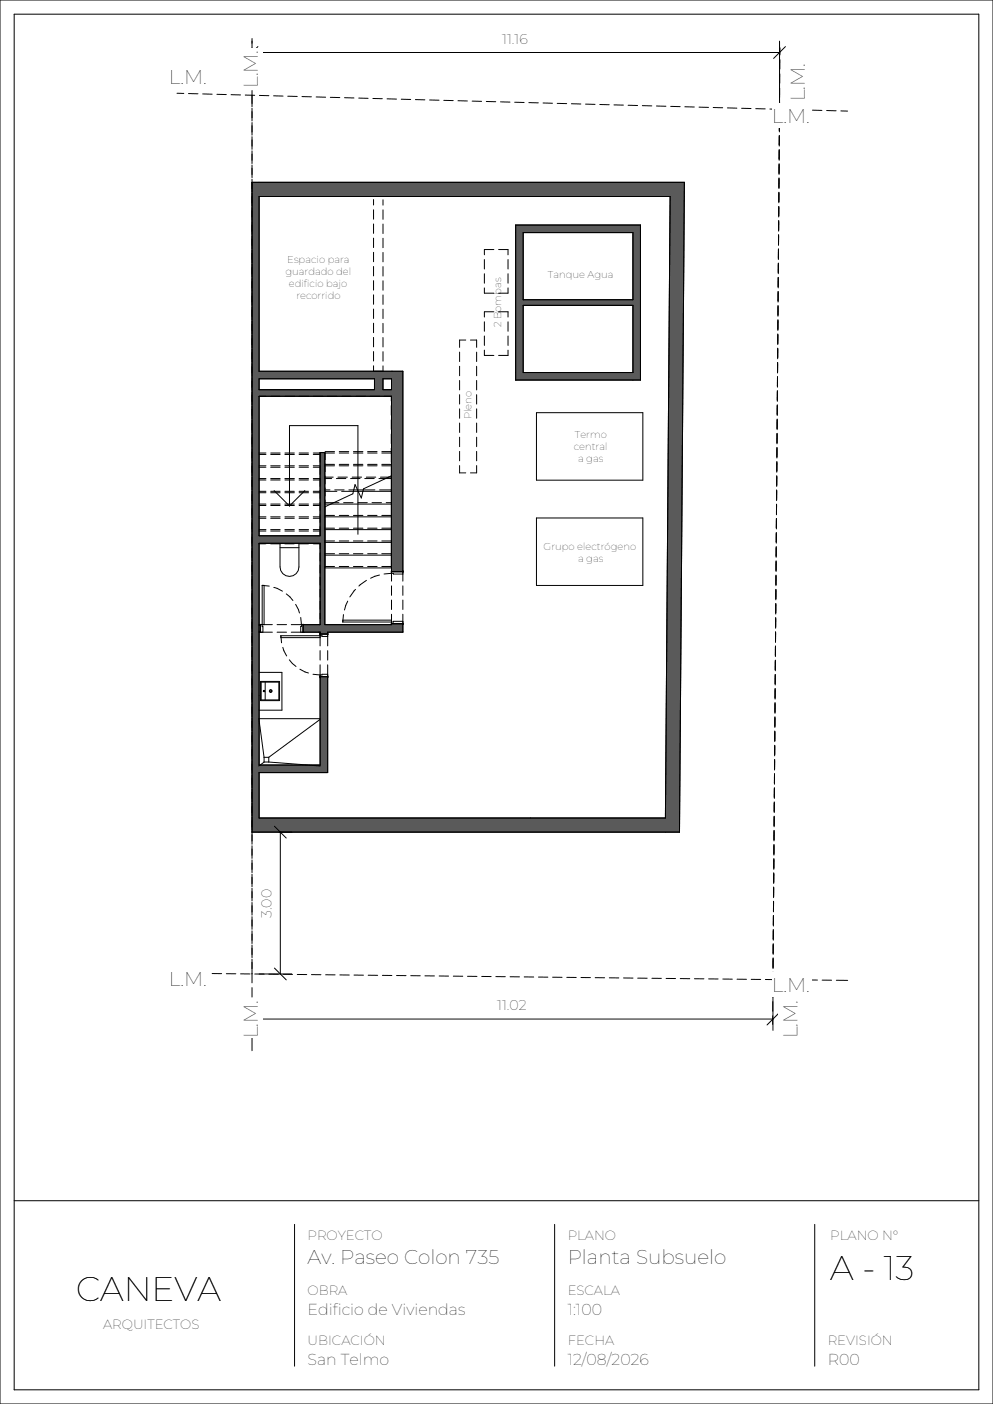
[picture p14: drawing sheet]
<svg xmlns="http://www.w3.org/2000/svg" width="210mm" height="297mm" viewBox="0 0 210 297" stroke-linecap="round" stroke-linejoin="round" font-family="sans-serif">
<defs><g id="words">
<g font-size="7.2">
<text x="16.1" y="275.3">CANEVA</text>
<text x="175.6" y="270.7">A - 13</text>
</g>
<g font-size="4.2">
<text x="35.7" y="17.8">L.M.</text>
<text x="54.5" y="18.6" transform="rotate(-90 54.5 18.6)">L.M.</text>
<text x="170.2" y="21.4" transform="rotate(-90 170.2 21.4)">L.M.</text>
<text x="163.2" y="25.9">L.M.</text>
<text x="35.7" y="208.6">L.M.</text>
<text x="163.2" y="209.8">L.M.</text>
<text x="54.5" y="219.6" transform="rotate(-90 54.5 219.6)">L.M.</text>
<text x="168.7" y="219.6" transform="rotate(-90 168.7 219.6)">L.M.</text>
<text x="65" y="267.3">Av. Paseo Colon 735</text>
<text x="120" y="267.3">Planta Subsuelo</text>
</g>
<g font-size="3.4">
<text x="65" y="278.1">Edificio de Viviendas</text>
<text x="120" y="278.1">1:100</text>
<text x="65" y="288.7">San Telmo</text>
<text x="120" y="288.7">12/08/2026</text>
<text x="175" y="288.7">R00</text>
</g>
<g font-size="3">
<text x="106.2" y="9.2">11.16</text>
<text x="57.4" y="194.2" transform="rotate(-90 57.4 194.2)">3.00</text>
<text x="105.1" y="213.7">11.02</text>
</g>
<g font-size="2.8">
<text x="65" y="262.2">PROYECTO</text>
<text x="120" y="262.2">PLANO</text>
<text x="175.6" y="262.2">PLANO N°</text>
<text x="65" y="274">OBRA</text>
<text x="120" y="274">ESCALA</text>
<text x="21.8" y="281.2">ARQUITECTOS</text>
<text x="65" y="284.6">UBICACIÓN</text>
<text x="120" y="284.6">FECHA</text>
<text x="175" y="284.6">REVISIÓN</text>
</g>
<g font-size="2.1">
<text x="60.4" y="58.2">guardado del</text>
<text x="60.8" y="55.6">Espacio para</text>
<text x="115.9" y="58.8">Tanque Agua</text>
<text x="61.1" y="60.7">edificio bajo</text>
<text x="62.7" y="63.3">recorrido</text>
<text x="106" y="69.2" transform="rotate(-90 106 69.2)">2 Bombas</text>
<text x="99.7" y="88.7" transform="rotate(-90 99.7 88.7)">Pleno</text>
<text x="121.3" y="95.2">central</text>
<text x="121.6" y="92.6">Termo</text>
<text x="122.2" y="97.8">a gas</text>
<text x="115" y="116.2">Grupo electrógeno</text>
<text x="122.2" y="118.8">a gas</text>
</g>
</g></defs>
<path d="M54.8 83.6v.2z" fill="#ff8040"/>
<g fill="#c1c1c1">
<path d="M54.8 113.3v.2z"/>
<path d="M54.8 114.7v.2z"/>
</g>
<path d="M54.8 113.5v1.2z" fill="#c0c0c0"/>
<g fill="#c1c1c1">
<path d="M54.8 132.1h.3v.2h-.3z"/>
<path d="M54.8 133.5h.3v.2h-.3z"/>
</g>
<path d="M54.8 132.3h.3v1.2h-.3z" fill="#c0c0c0"/>
<path d="M54.8 161.8v.2z" fill="#c1c1c1"/>
<path d="M53.3 38.6v137.4h90.4l1-137.4zM54.8 41.6h86.9l-1 131.4h-85.9v-9.6h14.5v-20.3h-1.6v18.7h-12.9v-46.9h12.9v17.2h-3.6v1.6h3.6v.4h1.6v-.4h15.9v-1.8h-2.4v.2h-14.1v-36.4h-1v17.6h-12.9v-29.5h28v37.1h2.4v-42.4h-30.4zM81 80.1h1.8v2.3h-1.8zM54.8 80.1h24.4v2.3h-24.4zM109 47.6v32.8h26.4v-32.8zM110.6 64.6h23.2v14.2h-23.2zM110.6 49.2h23.2v14.2h-23.2z" fill="#5a5a5a"/>
<g fill="none" stroke="#000" stroke-width=".21">
<path d="M37.4 19.7l1.5 .1M39.9 19.8h2M42.9 19.9h2M45.9 19.9l2 .1M53.3 8.1v1M53.3 10.1v2M53.3 13.1v2M53.3 16.1v2M53.3 19.1v3.5M164.9 18.6v2M164.9 15.6v2M164.9 12.6v2"/>
<path d="M164.9 10.1v1.5M48.9 20l2 .1M51.9 20.1l2 .1M53.3 22.9v2.7M53.3 25.9v2.7M53.3 28.9v2.7M53.3 31.9v2.7M53.3 34.9v2.7M53.3 37.9v140.7M53.3 38.6h91.4M54.9 20.2h2M57.9 20.3h2"/>
<path d="M60.9 20.3l2 .1M63.9 20.4l2 .1M66.8 20.5l2 .1M69.8 20.6h2M72.8 20.7h2M75.8 20.7l2 .1M78.8 20.8l2 .1M81.8 20.9l2 .1M84.8 21h2M87.8 21.1h2M90.8 21.1l2 .1M93.8 21.2l2 .1"/>
<path d="M96.8 21.3l2 .1M99.8 21.4h2M102.8 21.5h2M105.8 21.5l2 .1M108.8 21.6l2 .1M111.8 21.7l2 .1M114.8 21.8h2M117.8 21.9h2M120.8 21.9l2 .1M123.8 22l2 .1M126.8 22.1l2 .1M129.8 22.2h2"/>
<path d="M132.8 22.3h2M135.8 22.3l2 .1M138.8 22.4l2 .1M141.8 22.5l2 .1M144.7 38.6l-1 137.4h-90.4M144.7 38.6v3M144.8 22.6h2M147.8 22.7h2M150.8 22.7l2 .1M153.8 22.8l2 .1M156.8 22.9l2 .1M159.8 23h2"/>
<path d="M162.8 23.1h2M164.7 37.7v2.2M164.7 34.7v2.2M164.8 31.7v2.2M164.8 28.7v2.2M164.8 25.7v2.2M164.8 21.6v3.3M165.8 23.1l2 .1M168.8 23.2l2 .1M171.8 23.3l2 .1M174.8 23.4h2M177.8 23.5h1.4"/>
<path d="M79 42.2v1.2M79 44.4v2M79 47.4v2M79 50.4v2M79 53.4v2M79 56.4v2M79 59.4v2M81 42.3v1.1M81 44.4v2M81 47.4v2M81 50.4v2M81 53.4v2"/>
<path d="M81 56.4v2M81 59.4v2M102.4 54.9v2M102.4 57.9v2M104.4 52.8h-2v1.1M105.4 52.8h2v1.1M107.4 54.9v2M107.4 57.9v2M109 47.6h26.4v32.8h-26.4zM110.6 49.2h23.2v14.2h-23.2zM164.6 58.7l-.1 2.2M164.6 55.7v2.2"/>
<path d="M164.6 52.7v2.2M164.6 49.7v2.2M164.7 46.7l-.1 2.2M164.7 43.7v2.2M164.7 40.7v2.2M79 62.4v2M79 65.4v2M79 68.4v2M79 71.4v2M79 74.4v2M79 77.4v1.1M81 62.4v2"/>
<path d="M81 65.4v2M81 68.4v2M81 71.4v2M81 74.4v2M81 77.4v1.1M97.2 74.5v2M97.2 77.5v2M98.5 71.9h-1.3v1.6M99.5 71.9h1.3v1.6M100.8 74.5v2M100.8 77.5v2M102.4 60.9v1.1h2"/>
<path d="M102.4 68.1v2M102.4 71.1v2M102.4 74.1v1.1h2M104.4 65.9h-2v1.2M105.4 65.9h2v1.2M107.4 60.9v1.1h-2M107.4 68.1v2M107.4 71.1v2M107.4 74.1v1.1h-2M110.6 64.6h23.2v14.2h-23.2zM164.4 79.7v2.2M164.4 76.7v2.2"/>
<path d="M164.5 73.7l-.1 2.2M164.5 70.7v2.2M164.5 67.7v2.2M164.5 64.7v2.2M164.5 61.7v2.2M54.8 80.1h24.4v2.3h-24.4zM54.8 95.8h1.4M54.8 98.8h1.4M54.8 96.1h1.4M54.8 98.5h1.4M57.2 95.8h2M57.2 98.8h2"/>
<path d="M57.2 96.1h2M57.2 98.5h2M60.2 95.8h2M60.2 98.8h2M60.2 96.1h2M60.2 98.5h2M63.2 95.8h2M63.2 98.8h2M63.2 96.1h2M63.2 98.5h2M66.2 95.8h1.5M66.2 98.8h1.5"/>
<path d="M66.2 96.1h1.5M66.2 98.5h1.5M68.7 95.8h2M68.7 95.8v1.5M68.7 98.1v1.7M68.7 95.5h2M68.7 98.2h2M68.7 98.5h2M71.7 95.8h2M71.7 95.5h2M71.7 98.2h2M71.7 98.5h2"/>
<path d="M74.7 95.8h2M74.7 95.5h2M74.7 98.2h2M74.7 98.5h2M77.7 95.8h2M77.7 95.5h2M77.7 98.2h2M77.7 98.5h2M80.7 95.8h2M80.7 95.5h2M80.7 98.2h2M80.7 98.5h2"/>
<path d="M81 80.1h1.8v2.3h-1.8zM82.7 83.8v1M82.7 85.8v2M82.7 88.8v2M82.7 91.8v2M82.7 94.8v3M82.7 98.7v21.4h-14v-14.3M97.2 80.5v2M97.2 83.5v2M97.2 86.5v2M97.2 89.5v2M97.2 92.5v2"/>
<path d="M97.2 95.5v2M97.2 98.5v1.5h1.3M100.8 80.5v2M100.8 83.5v2M100.8 86.5v2M100.8 89.5v2M100.8 92.5v2M100.8 95.5v2M100.8 98.5v1.5h-1.3M113.4 87.3h22.5v14.3h-22.5zM164.3 97.7v2.2M164.3 94.7v2.2"/>
<path d="M164.3 91.7v2.2M164.3 88.7v2.2M164.4 85.7l-.1 2.2M164.4 82.7v2.2M54.8 115h1.4M54.8 112.3h1.4M54.8 109.6h1.4M54.8 106.9h1.4M54.8 104.2h1.4M54.8 101.5h1.4M54.8 112h1.4M54.8 109.3h1.4"/>
<path d="M54.8 106.6h1.4M54.8 103.9h1.4M54.8 101.2h1.4M57.2 115h2M57.2 112.3h2M57.2 109.6h2M57.2 106.9h2M57.2 104.2h2M57.2 101.5h2M57.2 112h2M57.2 109.3h2M57.2 106.6h2"/>
<path d="M57.2 103.9h2M57.2 101.2h2M58 103.8l3.2 3.2M59.2 114.9v5a2 2 0 0 0 2 2 2 2 0 0 0 2-2v-5M59.2 115.8h4M60.2 115h2M60.2 112.3h2M60.2 109.6h2M60.2 106.9h2M60.2 104.2h2M60.2 101.5h2M60.2 112h2"/>
<path d="M60.2 109.3h2M60.2 106.6h2M60.2 103.9h2M60.2 101.2h2M61.2 107v-17h14.5v23M63.2 115h2M63.2 112.3h2M63.2 109.6h2M63.2 106.9h2M63.2 104.2h2M63.2 101.5h2M63.2 112h2"/>
<path d="M63.2 109.3h2M63.2 106.6h2M63.2 103.9h2M63.2 101.2h2M64.5 103.8l-3.3 3.2M66.2 115h1.5M66.2 112.3h1.5M66.2 109.6h1.5M66.2 106.9h1.5M66.2 104.2h1.5M66.2 101.5h1.5M66.2 112h1.5"/>
<path d="M66.2 109.3h1.5M66.2 106.6h1.5M66.2 103.9h1.5M66.2 101.2h1.5M68.7 100.7v1.7M68.7 103.2v1.7M68.7 100.9h1.8M68.7 103.6h1.1M68.7 106.3h3M68.7 109h2M68.7 111.7h2M68.7 114.4h2"/>
<path d="M68.7 117.1h2M68.7 119.8h2M68.7 112h14M68.7 109.3h14M68.7 106.6h14M68.7 103.9h2.5M68.7 101.2h1.4M68.7 114.7h14M68.7 117.4h14M70.8 103.6h2M71.1 101.2h2M71.5 100.9h2"/>
<path d="M71.7 109h2M71.7 111.7h2M71.7 114.4h2M71.7 117.1h2M71.7 119.8h2M72.2 103.9h10.5M72.7 106.3h2M73.8 103.6h5.5M74.1 101.2h2M74.5 100.9h2M74.7 109h2M74.7 111.7h2"/>
<path d="M74.7 114.4h2M74.7 117.1h2M74.7 119.8h2M75.7 106.3h2M77.1 101.2h2M77.5 100.9h2M77.7 109h2M77.7 111.7h2M77.7 114.4h2M77.7 117.1h2M77.7 119.8h2M78.7 106.3h2"/>
<path d="M80.1 101.2h2.6M80.3 103.6h2.4M80.5 100.9h2.2M80.7 109h2M80.7 111.7h2M80.7 114.4h2M80.7 117.1h2M80.7 119.8h2M81.7 106.3h1M82.7 100.7l-5.8 2.7-.5 1.9-1.3-2.8-.5 2-5.9 2.7M113.4 109.6h22.5v14.2h-22.5zM164.1 118.7v2.2"/>
<path d="M164.1 115.7v2.2M164.2 112.7l-.1 2.2M164.2 109.7v2.2M164.2 106.7v2.2M164.2 103.7v2.2M164.2 100.7v2.2M54.8 132.1h2.8M54.8 133.7h2.8M54.8 132.3h.3M54.8 133.5h.3M54.9 132.1h.3M54.9 133.7v.1"/>
<path d="M55.1 132.3h.1M55.1 132.1v1.6M55.2 133.7v.1M55.4 123.8v8.7h.2v1.2M55.4 123.8h.4v8.3M55.4 123.8l1.5 .2M57.9 124.2l1.8 .8M58.6 132.1h2M58.6 133.7h2M59.4 134.5h8.7v.1h1.2M59.4 134.5v.4h8.3M59.4 134.5l.1 1.5"/>
<path d="M59.8 136.9l.8 1.9M60.5 125.6l1.4 1.4M61.2 139.6l1.4 1.4M61.6 132.1h6.1v-17.2h-12.9v46.9h12.9v-21.2M61.6 133.7h6.1v2.9M62.5 127.8l.8 1.9M63.6 130.6l.1 1.9h-.1v1.2M63.9 132.1h.3M63.9 133.7v.1M64.1 132.1v1.6M64.2 133.7v.1M67.7 137.6v2"/>
<path d="M67.7 134.1h1.6M67.7 134v.3M69.3 137.6v2M69.3 134v.3M72.6 130l-.1 1.6M73.5 127.2l-.7 1.8M75.2 124.7l-1.2 1.6M77.5 122.8l-1.6 1.2M80.2 121.6l-1.8 .7M81.2 121.4l2-.1v.1h2M82.8 122.9v-39.1h-28v29.5h12.9v-17.6h1v36.4h14.1v-2.2M82.8 120.8v.3"/>
<path d="M82.8 131.8v.3M82.8 123.9v2M82.8 126.9v2M82.8 120.9h2.4M82.8 131.9h2.4M82.8 131.2h-10.3v.4M85.2 122.9v-44.4h-30.4v-36.9h86.9l-1 131.4h-85.9v-9.6h14.5v-22.8M85.2 129.9v3.8h-15.9v2.9M85.2 123.9v2M85.2 126.9v2M85.2 131.4h-2v.2h-10.7M85.2 131.8v.3"/>
<path d="M85.2 120.8v.3M164 139.7l-.1 2.2M164 136.7v2.2M164 133.7v2.2M164 130.7v2.2M164 127.7v2.2M164.1 124.7v2.2M164.1 121.7v2.2M54.7 152l1.1 8.2M54.8 152h12.9M54.8 142.2h4.8v8h-4.8M55.1 144.1h4v4.1h-4z"/>
<path d="M55.2 144.3h3.8v3.7h-3.8zM55.7 146l.3 .2-.2 .1zM55.8 146.1v.2zM56.1 144.3v3.7M57 146l.2-.1 .3 .1v.3l-.3 .2-.2-.2zM57 146l.2-.1 .3 .1v.3l-.3 .1-.2-.1zM63.4 141.5l1.8 .9M67.7 143.1h1.6M67.7 143v.3M67.7 152.2l-10.9 8M69.3 142.6h-1.2v.2l-1.9-.2M69.3 143v.3"/>
<path d="M163.8 157.7v2.2M163.8 154.7v2.2M163.9 151.7l-.1 2.2M163.9 148.7v2.2M163.9 145.7v2.2M163.9 142.7v2.2M53.3 178.9v2.7M55.8 160.2v1h1M55.8 160.2h1M55.9 161.2l-1.2 .8M56.8 160.2v1M56.8 161.2l10.9 .8"/>
<path d="M163.7 178.6l-.1 2.3M163.7 175.6v2.3M163.7 172.6v2.3M163.7 169.6v2.3M163.8 166.6l-.1 2.3M163.8 163.7v2.2M163.8 160.7v2.2M53.3 181.9v2.7M53.3 184.9v2.7M53.3 187.9v2.7M53.3 190.9v2.7M53.3 193.9v2.7"/>
<path d="M53.3 196.9v2.7M53.3 199.9v2.7M163.5 199.6v2.3M163.5 196.6v2.3M163.5 193.6v2.3M163.6 190.6v2.3M163.6 187.6v2.3M163.6 184.6v2.3M163.6 181.6v2.3M41.5 205.9h2.4M44.9 205.9h2M47.9 206h2"/>
<path d="M50.9 206h2M53.3 202.9v5M53.3 208.9v2M53.3 211.9v10.3M53.3 215.5h110.1M53.9 206h2M54.5 214.3l-2.5 2.5M56.9 206.1h2M59.9 206.1h2M62.9 206.1h2M65.9 206.1l2 .1M68.9 206.2h2"/>
<path d="M71.9 206.2h2M74.9 206.2l2 .1M77.9 206.3h2M80.9 206.3h2M83.9 206.3l2 .1M86.9 206.4h2M89.9 206.4h2M92.9 206.4l2 .1M95.9 206.5h2M98.9 206.5h2M101.9 206.5l2 .1M104.9 206.6h2"/>
<path d="M107.9 206.6h2M110.9 206.6l2 .1M113.9 206.7h2M116.9 206.7h2M119.9 206.7h2M122.9 206.8h2M125.9 206.8h1.9M128.8 206.8h2M131.8 206.9h2M134.8 206.9h2M137.8 206.9h2M140.8 207h2"/>
<path d="M143.8 207h2M146.8 207h2M149.8 207.1h2M152.8 207.1h2M155.8 207.1h2M158.8 207.1l2 .1M161.8 207.2h2M163.4 214.9v1.8M163.4 211.9v2M163.4 208.9v2M163.4 208.7v9.2M163.5 205.6l-.1 2.3"/>
<path d="M163.5 202.6v2.3M164.7 214.3l-2.5 2.5M164.8 207.2h2M167.8 207.2l2 .1M170.8 207.3h2M173.8 207.3h2M176.8 207.3l2.4 .1M3 254h204M62.3 259v30M117.3 259v30M172.3 259v30"/>
</g>
<path d="M105.1 210.8h6.5v3.6h-6.5z" fill="#fff"/>
<path d="M53.3 11.1h111.5M53.3 8.7v2.7M54.5 9.9l-2.5 2.5M164.8 8.7v12.9M166.1 9.9l-2.5 2.5" fill="none" stroke="#000" stroke-width=".21"/>
<g fill="#fff">
<path d="M106.2 6.3h5.6v3.7h-5.6z"/>
<path d="M163.2 205.7h8.4v5.2h-8.4z"/>
<path d="M163.2 21.8h8.4v5.2h-8.4z"/>
<path d="M164.6 211.2h5.1v8.4h-5.1z"/>
<path d="M50.4 211.2h5.2v8.4h-5.2z"/>
<path d="M50.4 10.2h5.2v8.4h-5.2z"/>
<path d="M35.7 204.5h8.4v5.2h-8.4z"/>
<path d="M35.7 13.7h8.4v5.2h-8.4z"/>
<path d="M166.1 13h5.1v8.4h-5.1z"/>
</g>
<path d="M58 174.8l2.5 2.5M59 176h2.7M59.3 176v30M54.8 206h6.9M58 204.8l2.5 2.5" fill="none" stroke="#000" stroke-width=".21"/>
<path d="M54.5 187.9h3.6v6.3h-3.6z" fill="#fff"/>
<path d="M0 0h210v297h-210zM3 3h204v291h-204z" fill="none" stroke="#000" stroke-width=".21"/>
<g fill="#fff">
<path d="M16.1 268.3h32.2v8.8h-32.2z"/>
<path d="M65 263.2h42v5.2h-42z"/>
<path d="M65 274.9h35v4.1h-35z"/>
<path d="M65 285.5h17.8v4.1h-17.8z"/>
<path d="M175.6 263.7h19.5v8.8h-19.5z"/>
<path d="M120 263.2h34.4v5.2h-34.4z"/>
<path d="M120 274.9h7.6v4.1h-7.6z"/>
<path d="M120 285.5h18v4.1h-18z"/>
<path d="M175 285.5h7v4.1h-7z"/>
</g>
<use href="#words"/>
</svg>
